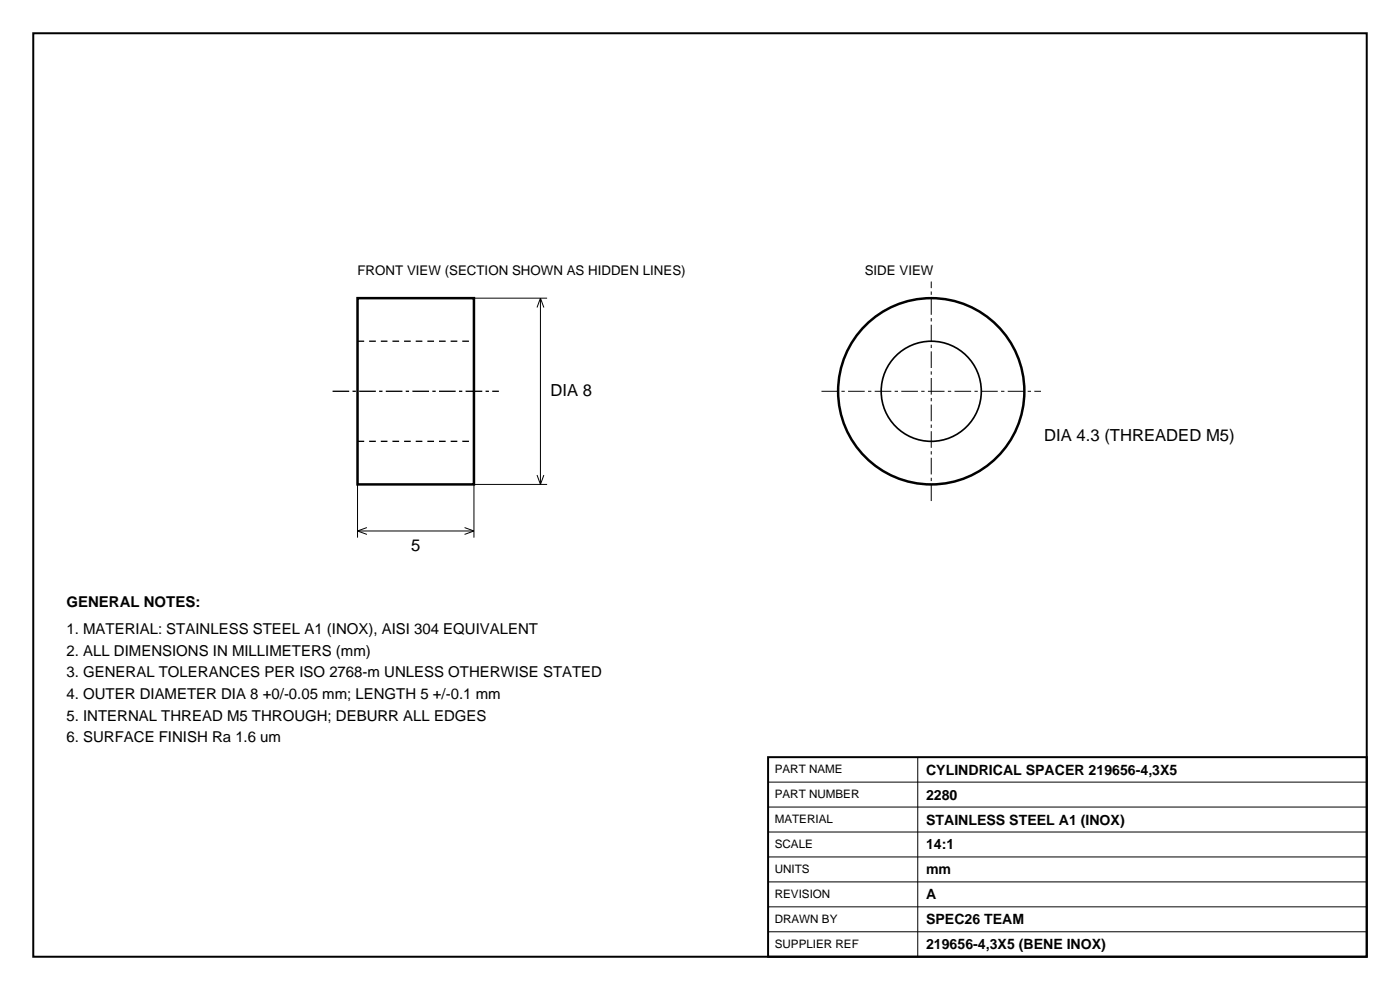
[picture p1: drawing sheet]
<svg xmlns="http://www.w3.org/2000/svg" width="297mm" height="210mm" viewBox="0 0 297 210" stroke-linecap="round" stroke-linejoin="round" font-family="sans-serif">
<defs><g id="words">
<g font-size="3.5">
<text x="116.8" y="84.1">DIA 8</text>
<text x="221.5" y="93.6">DIA 4.3 (THREADED M5)</text>
<text x="87.2" y="116.9">5</text>
</g>
<g font-size="3.2">
<text x="14.1" y="128.9">GENERAL NOTES:</text>
<text x="14.1" y="134.5">1. MATERIAL: STAINLESS STEEL A1 (INOX), AISI 304 EQUIVALENT</text>
<text x="14.1" y="139.1">2. ALL DIMENSIONS IN MILLIMETERS (mm)</text>
<text x="14.1" y="143.7">3. GENERAL TOLERANCES PER ISO 2768-m UNLESS OTHERWISE STATED</text>
<text x="14.1" y="148.3">4. OUTER DIAMETER DIA 8 +0/-0.05 mm; LENGTH 5 +/-0.1 mm</text>
<text x="14.1" y="152.8">5. INTERNAL THREAD M5 THROUGH; DEBURR ALL EDGES</text>
<text x="14.1" y="157.4">6. SURFACE FINISH Ra 1.6 um</text>
</g>
<g font-size="3">
<text x="196.5" y="164.3">CYLINDRICAL SPACER 219656-4,3X5</text>
<text x="196.5" y="169.6">2280</text>
<text x="196.5" y="174.9">STAINLESS STEEL A1 (INOX)</text>
<text x="196.5" y="180.2">14:1</text>
<text x="196.5" y="185.5">mm</text>
<text x="196.5" y="190.8">A</text>
<text x="196.5" y="196.1">SPEC26 TEAM</text>
<text x="196.5" y="201.4">219656-4,3X5 (BENE INOX)</text>
</g>
<g font-size="2.8">
<text x="75.8" y="58.3">FRONT VIEW (SECTION SHOWN AS HIDDEN LINES)</text>
<text x="183.4" y="58.3">SIDE VIEW</text>
</g>
<g font-size="2.5">
<text x="164.4" y="164">PART NAME</text>
<text x="164.4" y="169.3">PART NUMBER</text>
<text x="164.4" y="174.5">MATERIAL</text>
<text x="164.4" y="179.8">SCALE</text>
<text x="164.4" y="185.1">UNITS</text>
<text x="164.4" y="190.4">REVISION</text>
<text x="164.4" y="195.7">DRAWN BY</text>
<text x="164.4" y="201">SUPPLIER REF</text>
</g>
</g></defs>
<path d="M7.1 7.1h282.8v195.8h-282.8zM162.9 160.6h127v42.3h-127z" fill="none" stroke="#000" stroke-width=".42"/>
<g fill="none" stroke="#000" stroke-width=".53">
<path d="M75.8 63.2h24.7v39.6h-24.7z"/>
<circle cx="197.6" cy="83" r="19.8"/>
</g>
<path d="M75.8 72.4h24.7M75.8 93.6h24.7" fill="none" stroke="#000" stroke-width=".28" stroke-dasharray="1.4 1.1" stroke-linecap="butt"/>
<path d="M70.6 83h35.2" fill="none" stroke="#000" stroke-width=".28" stroke-dasharray="3.5 .7 .7 .7" stroke-linecap="butt"/>
<g fill="none" stroke="#000" stroke-width=".21">
<path d="M100.5 63.2h15.6M114.7 63.2v39.6M114.7 63.2l.7 2M114.7 63.2l-.8 2M75.8 102.8v11.2M75.8 112.6h24.7M75.8 112.6l2 .8M77.8 111.9l-2 .7M98.6 111.9l1.9 .7M100.5 112.6l-1.9 .8M113.9 100.8l.8 2M115.4 100.8l-.7 2"/>
<path d="M116.1 102.8h-15.6v11.2M162.9 165.9h127M162.9 171.2h127M162.9 176.5h127M194.7 160.6v42.3M162.9 181.8h127M162.9 187.1h127M162.9 192.4h127M162.9 197.7h127M162.9 202.9h127"/>
</g>
<circle cx="197.6" cy="83" r="10.6" fill="none" stroke="#000" stroke-width=".35"/>
<path d="M174.3 83h46.5M197.6 106.3v-46.6" fill="none" stroke="#000" stroke-width=".21" stroke-dasharray="3.5 .7 .7 .7" stroke-linecap="butt"/>
<use href="#words"/>
</svg>
